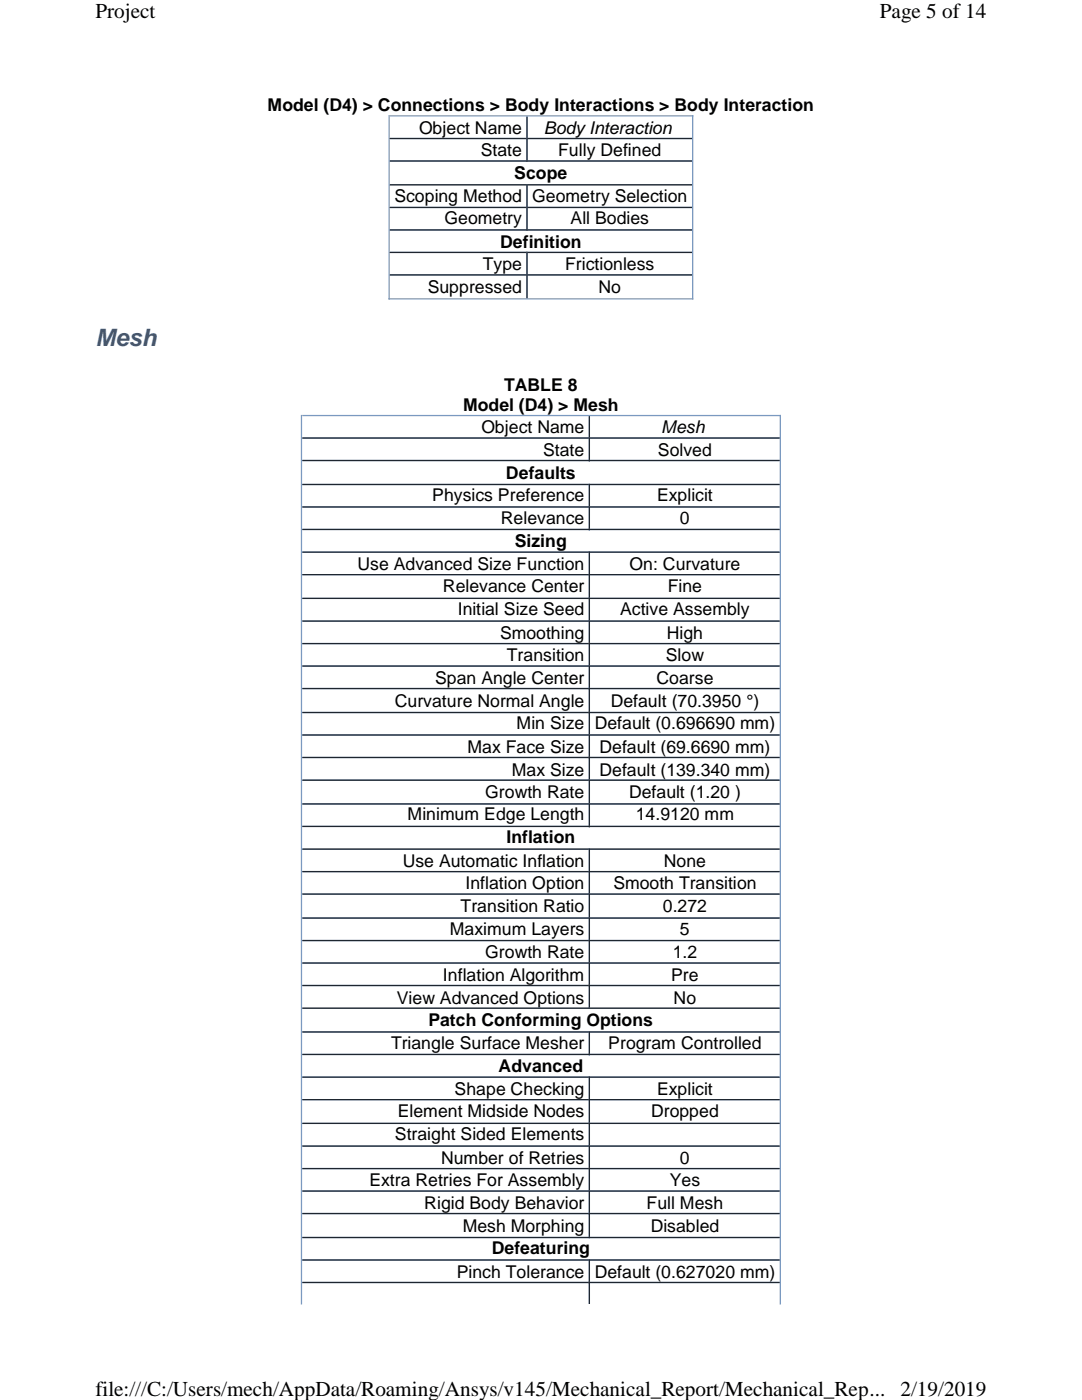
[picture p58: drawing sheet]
<svg xmlns="http://www.w3.org/2000/svg" width="216mm" height="279mm" viewBox="0 0 216 279" stroke-linecap="round" stroke-linejoin="round" font-family="sans-serif">
<defs><g id="words">
<text font-size="4.8" fill="#3b577d" x="19" y="69">Mesh</text>
<g font-size="4.2">
<text x="19" y="3.7">Project</text>
<text x="175.6" y="3.7">Page 5 of 14</text>
<text x="19" y="278.6">file:///C:/Users/mech/AppData/Roaming/Ansys/v145/Mechanical_Report/Mechanical_Rep...</text>
<text x="179.7" y="278.6">2/19/2019</text>
</g>
<g font-size="3.5">
<text x="53.4" y="22.2">Model (D4) &gt; Connections &gt; Body Interactions &gt; Body Interaction</text>
<text x="83.6" y="26.7">Object Name</text>
<text x="108.5" y="26.7">Body Interaction</text>
<text x="95.9" y="31.2">State</text>
<text x="102.6" y="35.7">Scope</text>
<text x="111.4" y="31.2">Fully Defined</text>
<text x="78.7" y="40.2">Scoping Method</text>
<text x="106.2" y="40.2">Geometry Selection</text>
<text x="88.7" y="44.7">Geometry</text>
<text x="113.8" y="44.7">All Bodies</text>
<text x="96.4" y="54">Type</text>
<text x="99.8" y="49.4">Definition</text>
<text x="112.8" y="54">Frictionless</text>
<text x="85.3" y="58.5">Suppressed</text>
<text x="119.4" y="58.5">No</text>
<text x="92.4" y="82">Model (D4) &gt; Mesh</text>
<text x="100.6" y="78">TABLE 8</text>
<text x="96.1" y="86.5">Object Name</text>
<text x="132" y="86.5">Mesh</text>
<text x="101" y="95.5">Defaults</text>
<text x="108.4" y="91">State</text>
<text x="131.3" y="91">Solved</text>
<text x="86.2" y="100">Physics Preference</text>
<text x="131.1" y="100">Explicit</text>
<text x="99.9" y="104.5">Relevance</text>
<text x="135.7" y="104.5">0</text>
<text x="71.3" y="113.7">Use Advanced Size Function</text>
<text x="102.7" y="109.3">Sizing</text>
<text x="125.6" y="113.7">On: Curvature</text>
<text x="88.4" y="118.2">Relevance Center</text>
<text x="133.3" y="118.2">Fine</text>
<text x="91.4" y="122.8">Initial Size Seed</text>
<text x="123.7" y="122.8">Active Assembly</text>
<text x="99.8" y="127.5">Smoothing</text>
<text x="101.1" y="132">Transition</text>
<text x="132.8" y="132">Slow</text>
<text x="133.1" y="127.5">High</text>
<text x="86.8" y="136.5">Span Angle Center</text>
<text x="131" y="136.5">Coarse</text>
<text x="78.8" y="141">Curvature Normal Angle</text>
<text x="121.9" y="141">Default (70.3950 °)</text>
<text x="103.1" y="145.5">Min Size</text>
<text x="118.7" y="145.5">Default (0.696690 mm)</text>
<text x="93.3" y="150.3">Max Face Size</text>
<text x="102.1" y="154.8">Max Size</text>
<text x="119.6" y="150.3">Default (69.6690 mm)</text>
<text x="119.6" y="154.8">Default (139.340 mm)</text>
<text x="96.8" y="159.3">Growth Rate</text>
<text x="125.5" y="159.3">Default (1.20 )</text>
<text x="81.3" y="163.7">Minimum Edge Length</text>
<text x="126.9" y="163.7">14.9120 mm</text>
<text x="80.3" y="173">Use Automatic Inflation</text>
<text x="101" y="168.3">Inflation</text>
<text x="132.5" y="173">None</text>
<text x="92.9" y="177.5">Inflation Option</text>
<text x="122.4" y="177.5">Smooth Transition</text>
<text x="91.9" y="182">Transition Ratio</text>
<text x="132.2" y="182">0.272</text>
<text x="89.8" y="186.5">Maximum Layers</text>
<text x="96.8" y="191.3">Growth Rate</text>
<text x="134.2" y="191.3">1.2</text>
<text x="135.7" y="186.5">5</text>
<text x="88.4" y="195.8">Inflation Algorithm</text>
<text x="133.9" y="195.8">Pre</text>
<text x="79.2" y="200.3">View Advanced Options</text>
<text x="134.4" y="200.3">No</text>
<text x="78" y="209.3">Triangle Surface Mesher</text>
<text x="85.5" y="204.8">Patch Conforming Options</text>
<text x="121.4" y="209.3">Program Controlled</text>
<text x="99.5" y="214">Advanced</text>
<text x="90.7" y="218.5">Shape Checking</text>
<text x="131.1" y="218.5">Explicit</text>
<text x="78.8" y="227.5">Straight Sided Elements</text>
<text x="79.4" y="223">Element Midside Nodes</text>
<text x="129.9" y="223">Dropped</text>
<text x="88" y="232.3">Number of Retries</text>
<text x="135.7" y="232.3">0</text>
<text x="73.7" y="236.8">Extra Retries For Assembly</text>
<text x="133.6" y="236.8">Yes</text>
<text x="84.7" y="241.3">Rigid Body Behavior</text>
<text x="92.3" y="245.8">Mesh Morphing</text>
<text x="129" y="241.3">Full Mesh</text>
<text x="129.8" y="245.8">Disabled</text>
<text x="98.1" y="250.3">Defeaturing</text>
<text x="91.1" y="255.1">Pinch Tolerance</text>
<text x="118.7" y="255.1">Default (0.627020 mm)</text>
</g>
</g></defs>
<g fill="none" stroke="#7a99c0" stroke-width=".25">
<path d="M77.6 23v36.8M77.8 23.1h60.5M77.8 27.6h60.3M77.8 32.1h60.3M77.8 36.9h60.3M105.2 23.3v9M105.2 36.7v9.3M138.2 23v36.8M77.5 59.6h60.8M77.8 41.4h60.3M77.8 45.9h60.3M77.8 50.4h60.3"/>
<path d="M77.8 54.9h60.3M105.2 50.2v9.3M60.2 82.8v177.5M60.3 82.9h95.5M60.3 87.4h95.3M60.3 91.9h95.3M60.3 96.7h95.3M117.6 83.1v9M117.6 96.6v9.2M155.7 82.8v177.5M60.3 101.2h95.3M60.3 105.7h95.3"/>
<path d="M60.3 110.2h95.3M60.3 114.7h95.3M60.3 119.4h95.3M117.6 110.1v55M60.3 124h95.3M60.3 128.4h95.3M60.3 132.9h95.3M60.3 137.4h95.3M60.3 142.2h95.3M60.3 146.7h95.3M60.3 151.2h95.3M60.3 155.7h95.3"/>
<path d="M60.3 160.4h95.3M60.3 164.9h95.3M60.3 169.5h95.3M60.3 173.9h95.3M60.3 178.4h95.3M117.6 169.3v32M60.3 183.2h95.3M60.3 187.7h95.3M60.3 192.2h95.3M60.3 196.7h95.3M60.3 201.2h95.3M60.3 206h95.3"/>
<path d="M60.3 210.4h95.3M60.3 215h95.3M60.3 219.5h95.3M117.6 205.8v4.8M117.6 214.8v32.3M60.3 224.2h95.3M60.3 228.7h95.3M60.3 233.2h95.3M60.3 237.7h95.3M60.3 242.2h95.3M60.3 247h95.3M60.3 251.5h95.3"/>
<path d="M60.3 255.9h95.3M117.6 251.3v8.8"/>
</g>
<g fill="none" stroke="#1e2630" stroke-width=".25">
<path d="M77.8 27.6h60.3M77.8 32.1h60.3M77.8 36.9h60.3M105.2 23.3v9M105.2 36.7v9.3M77.8 41.4h60.3M77.8 45.9h60.3M77.8 50.4h60.3M77.8 54.9h60.3M105.2 50.2v9.3M60.3 87.4h95.3M60.3 91.9h95.3"/>
<path d="M60.3 96.7h95.3M117.6 83.1v9M117.6 96.6v9.2M60.3 101.2h95.3M60.3 105.7h95.3M60.3 110.2h95.3M60.3 114.7h95.3M60.3 119.4h95.3M117.6 110.1v55M60.3 124h95.3M60.3 128.4h95.3M60.3 132.9h95.3"/>
<path d="M60.3 137.4h95.3M60.3 142.2h95.3M60.3 146.7h95.3M60.3 151.2h95.3M60.3 155.7h95.3M60.3 160.4h95.3M60.3 164.9h95.3M60.3 169.5h95.3M60.3 173.9h95.3M60.3 178.4h95.3M117.6 169.3v32M60.3 183.2h95.3"/>
<path d="M60.3 187.7h95.3M60.3 192.2h95.3M60.3 196.7h95.3M60.3 201.2h95.3M60.3 206h95.3M60.3 210.4h95.3M60.3 215h95.3M60.3 219.5h95.3M117.6 205.8v4.8M117.6 214.8v32.3M60.3 224.2h95.3M60.3 228.7h95.3"/>
<path d="M60.3 233.2h95.3M60.3 237.7h95.3M60.3 242.2h95.3M60.3 247h95.3M60.3 251.5h95.3M60.3 255.9h95.3M117.6 251.3v8.8"/>
</g>
<g fill="#fff">
<path d="M19 0h177.8v4.7h-177.8z"/>
<path d="M19 274.6h177.8v4.8h-177.8z"/>
</g>
<use href="#words"/>
</svg>
